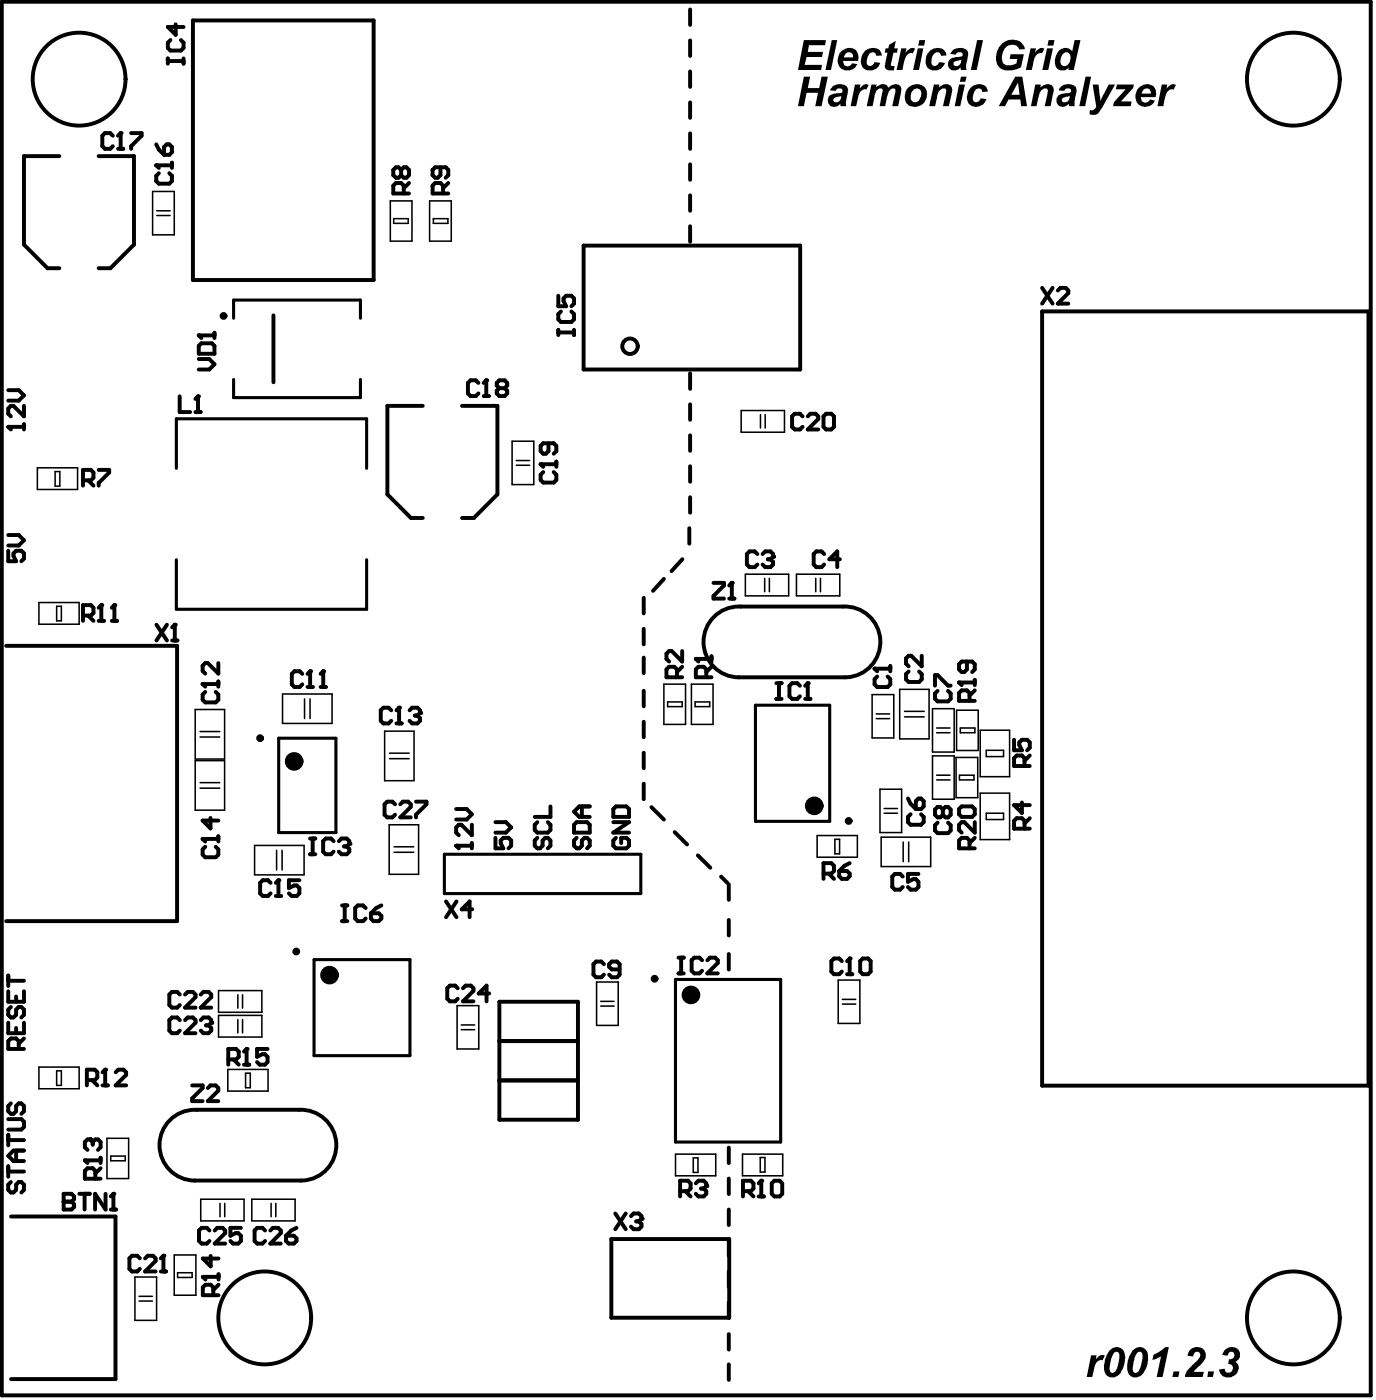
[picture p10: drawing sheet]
<svg xmlns="http://www.w3.org/2000/svg" width="296mm" height="301mm" viewBox="0 0 296 301" stroke-linecap="round" stroke-linejoin="round" font-family="sans-serif">
<path d="M.4 .4h294.1v299.5h-294.1z" fill="none" stroke="#000" stroke-width=".84"/>
<g fill="#fff">
<circle cx="141.6" cy="25.3" r=".83"/>
<circle cx="141.6" cy="59.3" r=".83"/>
<circle cx="133" cy="76.4" r=".83"/>
<circle cx="133" cy="144.6" r=".83"/>
<circle cx="133" cy="178.6" r=".83"/>
<circle cx="141.6" cy="195.7" r=".83"/>
<circle cx="133" cy="246.8" r=".83"/>
<circle cx="124.5" cy="25.3" r=".83"/>
<circle cx="116" cy="42.3" r=".83"/>
<circle cx="124.5" cy="59.3" r=".83"/>
<circle cx="116" cy="144.6" r=".83"/>
<circle cx="124.5" cy="195.7" r=".83"/>
<circle cx="107.5" cy="25.3" r=".83"/>
<circle cx="107.5" cy="59.3" r=".83"/>
<circle cx="107.5" cy="93.4" r=".83"/>
<circle cx="99" cy="280.9" r=".83"/>
<circle cx="90.5" cy="25.3" r=".83"/>
<circle cx="90.5" cy="59.3" r=".83"/>
<circle cx="90.5" cy="127.5" r=".83"/>
<circle cx="90.5" cy="263.8" r=".83"/>
<circle cx="39.5" cy="25.3" r=".83"/>
<circle cx="39.5" cy="161.6" r=".83"/>
<circle cx="39.5" cy="229.8" r=".83"/>
<circle cx="31" cy="246.8" r=".83"/>
<circle cx="39.5" cy="263.8" r=".83"/>
<circle cx="13.9" cy="76.4" r=".83"/>
<circle cx="22.4" cy="195.7" r=".83"/>
<circle cx="135.8" cy="261.9" r=".83"/>
<circle cx="86" cy="244.9" r=".83"/>
<circle cx="99.7" cy="170.1" r="1.66"/>
<circle cx="117.8" cy="213.2" r=".83"/>
<circle cx="79.6" cy="189.4" r=".83"/>
<circle cx="124.6" cy="213.2" r=".83"/>
<circle cx="184.1" cy="195" r=".83"/>
<circle cx="179" cy="199.7" r=".83"/>
<circle cx="175.2" cy="168.9" r=".83"/>
<circle cx="175.2" cy="163.6" r=".83"/>
<circle cx="188.3" cy="180" r=".83"/>
<circle cx="152.4" cy="192.1" r=".83"/>
<circle cx="53.3" cy="255.1" r=".83"/>
<circle cx="43.1" cy="217.9" r=".83"/>
<circle cx="77.7" cy="216.6" r="1.66"/>
<circle cx="33" cy="183.6" r=".83"/>
<circle cx="147.9" cy="144.6" r=".83"/>
<circle cx="72.7" cy="180.7" r=".83"/>
<circle cx="90" cy="240.3" r=".83"/>
<circle cx="45.7" cy="271.6" r=".83"/>
<circle cx="125.9" cy="115.6" r="1.66"/>
<circle cx="183.8" cy="225.7" r=".83"/>
<circle cx="183.8" cy="234.4" r=".83"/>
<circle cx="188.1" cy="212.8" r=".83"/>
<circle cx="188.1" cy="218.2" r=".83"/>
<circle cx="197.8" cy="174.5" r=".83"/>
<circle cx="172.5" cy="102.6" r=".83"/>
<circle cx="182.5" cy="148.4" r=".83"/>
<circle cx="204.9" cy="176.8" r=".83"/>
<circle cx="183.8" cy="242.8" r=".83"/>
<circle cx="91.4" cy="74.9" r=".83"/>
<circle cx="96.1" cy="74.9" r=".83"/>
<circle cx="100.7" cy="74.9" r=".83"/>
</g>
<g fill="none" stroke="#000" stroke-width=".33">
<path d="M32.8 41.2h4.6v9.3h-4.6zM33.7 46.3h2.9M33.7 45.3h2.9M83.9 43.2h4.6v8.6h-4.6zM84.6 47h3.1v1h-3.1zM92.3 43.2h4.7v8.6h-4.7zM93.1 47h3.1v1h-3.1zM110 94.8h4.7v9.4h-4.7zM110.9 99h2.9M159.2 88.2h9.3v4.7h-9.3zM163.4 89.1v2.9M164.4 89.1v2.9"/>
<path d="M8 100.6h8.7v4.6h-8.7zM11.8 101.4h1.1v3.1h-1.1zM110.9 100h2.9M8.4 129.5h8.6v4.7h-8.6zM12.2 130.3h1v3.1h-1zM160.1 123.4h9.3v4.7h-9.3zM164.3 124.3v2.9M165.3 124.3v2.9M171.1 123.4h9.3v4.7h-9.3zM175.3 124.3v2.9M176.3 124.3v2.9M41.9 152.5h6.4v10.7h-6.4z"/>
<path d="M43 157.2h4.2M43 158.4h4.2M60.7 149.2h10.6v6.3h-10.6zM65.4 150.2v4.2M66.6 150.2v4.2M82.6 157.2h6.3v10.6h-6.3zM142.6 147.1h4.7v8.6h-4.7zM143.4 150.9h3.2v1h-3.2zM148.5 147.1h4.7v8.6h-4.7zM149.3 150.9h3.2v1h-3.2zM187.4 149.3h4.6v9.3h-4.6zM188.3 153.4h2.8"/>
<path d="M188.3 154.5h2.8M193.3 148.2h6.3v10.6h-6.3zM194.3 154.1h4.3M194.3 152.9h4.3M200.3 152.3h4.7v9.3h-4.7zM201.2 157.5h2.9M201.2 156.5h2.9M205.5 152.7h4.7v8.6h-4.7zM206.3 156.5h3.1v1h-3.1zM210.6 157h6.3v9.9h-6.3zM41.9 163.5h6.4v10.6h-6.4zM43 169.4h4.2"/>
<path d="M43 168.2h4.2M83.6 177.3h6.3v10.6h-6.3zM83.7 163.1h4.2M83.7 161.9h4.2M175.6 179.6h8.6v4.7h-8.6zM189.1 169.6h4.6v9.4h-4.6zM189.3 179.9h10.7v6.4h-10.7zM190 173.8h2.8M190 174.8h2.8M200.3 162.5h4.7v9.3h-4.7zM201.2 167.6h2.9M201.2 166.6h2.9"/>
<path d="M205.4 162.8h4.7v8.7h-4.7zM206.1 166.6h3.2v1h-3.2zM210.6 170.5h6.3v10h-6.3zM211.9 161.3h3.7v1.3h-3.7zM211.9 174.8h3.7v1.4h-3.7zM54.7 181.7h10.6v6.3h-10.6zM59.4 182.8v4.2M60.6 182.8v4.2M84.7 182h4.2M84.7 183.2h4.2M179.4 180.4h1v3.1h-1zM194 181v4.2"/>
<path d="M195.2 181v4.2M47 212.9h9.3v4.7h-9.3zM47 218.2h9.3v4.7h-9.3zM51.1 213.8v2.9M51.1 219.1v2.9M52.1 213.8v2.9M52.1 219.1v2.9M98.2 216.2h4.7v9.3h-4.7zM128.2 211.1h4.6v9.3h-4.6zM129.1 215.2h2.8M129.1 216.2h2.8M180.1 210.7h4.6v9.3h-4.6z"/>
<path d="M181 214.8h2.8M181 215.8h2.8M8.4 229.4h8.6v4.6h-8.6zM12.2 230.2h1v3.1h-1zM48.9 229.9h8.7v4.6h-8.7zM52.8 230.7h1v3.1h-1zM99.1 221.3h2.9M99.1 220.3h2.9M23 244.7h4.6v8.6h-4.6zM23.8 248.5h3.1v1h-3.1zM43.1 257.8h9.3v4.6h-9.3zM47.3 258.7v2.8"/>
<path d="M48.3 258.7v2.8M54.1 257.8h9.3v4.6h-9.3zM58.2 258.7v2.8M59.3 258.7v2.8M145.1 248.1h8.7v4.6h-8.7zM148.9 248.9h1.1v3.1h-1.1zM159.5 248.1h8.7v4.6h-8.7zM163.3 248.8h1v3.1h-1zM29 274.5h4.6v9.3h-4.6zM29.9 278.6h2.9M29.9 279.7h2.9M37.4 269.7h4.7v8.7h-4.7z"/>
<path d="M38.2 273.6h3.1v1h-3.1z"/>
</g>
<g fill="none" stroke="#000" stroke-width=".84">
<path d="M36.1 12.6v1.1M36.1 13.1h3.3M36.6 8.6l-.5 .6v1.1l.5 .6h2.3l.5-.6v-1.1l-.5-.6M37.7 5.2v2.3l-1.6-1.7h3.3M39.4 12.6v1.1M41.4 4.4h38.9v55.8h-38.9zM148.3 2v3.4M148.3 8.7v3.3M148.3 15.3v3.4M12.7 33.6h-7.6v19l5.1 5.1h2.5M21.2 33.6h7.6v19l-5.1 5.1h-2.5M24.2 29.2l-.5-.6h-1.2l-.5 .6v2.2l.5 .6h1.2l.5-.6"/>
<path d="M25.4 32h1.1M25.4 29.2l.5-.6v3.4M28.2 28.6h2.2v.6l-2.2 2.2v.6M33.6 31l.5 1.2 1.2 1.1M34.1 37.2l-.5 .6v1.1l.5 .6h2.3l.5-.6v-1.1l-.5-.6M35.8 31h.6l.5 .6v1.1l-.5 .6h-1.1v-1.7zM36.9 35v1.1M36.9 35.5h-3.3l.5 .6M86.2 36.5l-.6-.5h-.5l-.6 .5v1.1l.6 .6h.5l.6-.6M86.2 36.5l.5-.5h.6l.6 .5v1.1l-.6 .6h-.6l-.5-.6M86.2 36.5v1.1M87.9 39.3l-1.2 1.2"/>
<path d="M94.6 36v1.6l-.5 .6h-.6l-.6-.6v-1.1l.6-.5h2.3l.5 .5v1.1l-.5 .6M96.3 39.3l-1.1 1.2M148.3 22v3.3M148.3 28.7v3.3M148.3 35.3v3.3M86.7 41.6v-1.7l-.5-.6h-1.1l-.6 .6v1.7h3.4M95.2 41.6v-1.7l-.6-.6h-1.1l-.6 .6v1.7h3.4M125.4 52.8h46.5v26.6h-46.5zM148.3 42v3.3M148.3 48.6v3.4M42.7 77.2h2.3l1.1 1.1-1.1 1.1h-2.3M43.3 73.8h2.2l.6 .5v1.7h-3.4v-1.7z"/>
<path d="M46.1 71.5v1.2M46.1 72.1h-3.4l.6 .6M58.8 67.8v14.4M119.9 63.6v2.2h1.7l-.5-1.1v-.6l.5-.5h1.2l.5 .5v1.2l-.5 .5M119.9 70.9v1.1M119.9 71.5h3.4M120.5 67l-.6 .5v1.1l.6 .6h2.3l.5-.6v-1.1l-.5-.5M123.3 70.9v1.1M223.9 66.9h70.1v166.5h-70.1zM223.9 61.9l2.2 3.4M226.1 61.9l-2.2 3.4M227.3 62.4l.5-.5h1.2l.5 .5v.6l-2.2 2.3h2.2"/>
<path d="M1.8 83.9h2.2l1.1 1.1-1.1 1.1h-2.2M5.1 87.2v2.3l-2.2-2.3h-.6l-.5 .6v1.1l.5 .6M5.1 91.2v1.1M5.1 91.7h-3.3l.5 .6M38.6 85.2v3.4h2.3M42 88.6h1.1M42 85.8l.5-.6v3.4M90.8 87.2h-7.6v19.1l5.1 5h2.5M99.3 87.2h7.6v19.1l-5.1 5h-2.5M102.8 82.3l-.6-.6h-1.1l-.6 .6v2.3l.6 .5h1.1l.6-.5M103.9 85.1h1.1M103.9 82.3l.6-.6v3.4"/>
<path d="M107.3 83.4l-.6-.5v-.6l.6-.6h1.1l.6 .6v.6l-.6 .5M107.3 83.4l-.6 .6v.6l.6 .5h1.1l.6-.5v-.6l-.6-.6M107.3 83.4h1.1M117.8 95.3v1.7l-.5 .5h-.6l-.5-.5v-1.2l.5-.5h2.3l.5 .5v1.2l-.5 .5M119.5 99.2v1.1M119.5 99.8h-3.3l.5 .5M148.3 80.3v3.3M148.3 86.9v3.3M148.3 93.6v3.3M172.4 89.5l-.5-.6h-1.2l-.5 .6v2.2l.5 .6h1.2l.5-.6M173.5 89.5l.6-.6h1.1l.6 .6v.6l-2.3 2.2h2.3M177.5 88.9h1.1l.6 .6v2.2l-.6 .6h-1.1l-.6-.6v-2.2z"/>
<path d="M1.8 118.4v2.2h1.7l-.6-1.1v-.6l.6-.5h1.1l.5 .5v1.2l-.5 .5M1.8 115h2.2l1.1 1.1-1.1 1.2h-2.2M17.8 103.3h1.7l.6-.6v-1.1l-.6-.6h-1.7v3.4M19 103.3l1.1 1.1M21.2 101h2.3v.6l-2.3 2.2v.6M116.7 101.5l-.5 .5v1.2l.5 .5h2.3l.5-.5v-1.2l-.5-.5M148.1 113.5v3.4M148.3 100.2v3.3M148.3 106.9v3.3M162.7 119.1l-.5-.6h-1.2l-.5 .6v2.2l.5 .6h1.2l.5-.6M163.8 119.1l.6-.6h1.1l.6 .6v.5l-.6 .6M177.1 119.1l-.6-.6h-1.1l-.6 .6v2.2l.6 .6h1.1l.6-.6"/>
<path d="M1.3 138.8h36.7v59.2h-36.7M17.8 132.3h1.7l.6-.5v-1.2l-.6-.5h-1.7v3.3M19 132.3l1.1 1.1M21.2 130.6l.6-.5v3.3M21.2 133.4h1.1M24 133.4h1.1M24 130.6l.6-.5v3.3M33.6 134.3l2.3 3.4M35.9 134.3l-2.3 3.4M37 137.7h1.1M37 134.8l.6-.5v3.4M138.3 128.5v3.3"/>
<path d="M138.3 135.2v3.3M142.6 124.4l-2.3 2.6M146.6 139.9v2.3l-2.3-2.3h-.5l-.6 .6v1.1l.6 .6M146.6 120.2l-2.3 2.5M153.3 125.3h2.2v.5l-2.2 2.3v.6h2.2M153.8 132.2a7.6 7.6 0 0 1 5.4-1.8h21.9a7.6 7.6 0 0 1 8 7.4 7.6 7.6 0 0 1-7.6 7.8h-22.8a7.6 7.6 0 0 1-7.1-5 7.6 7.6 0 0 1 2.2-8.4zM156.7 128.7h1.1M156.7 125.8l.5-.5v3.4M165 120.2h.5M165.5 120.2l.6 .6v.5l-.6 .6h-1.1l-.6-.6M180.4 120.2h-2.2l1.7-1.7v3.4M44.1 148.7l-.6 .6v1.1l.6 .6h2.2l.6-.6v-1.1l-.6-.6"/>
<path d="M46.9 142.5v2.3l-2.2-2.3h-.6l-.6 .6v1.1l.6 .6M46.9 146.5v1.1M46.9 147h-3.4l.6 .6M64.9 144.8l-.5-.5h-1.1l-.6 .5v2.3l.6 .6h1.1l.5-.6M66.1 147.7h1.1M66.1 144.8l.5-.5v3.4M68.9 144.8l.5-.5v3.4M68.9 147.7h1.1M84.1 152.7l-.6-.6h-1.1l-.6 .6v2.2l.6 .6h1.1l.6-.6M85.2 155.5h1.1M85.2 152.7l.5-.6v3.4M88 152.7l.6-.6h1.1l.5 .6v.5l-.5 .6"/>
<path d="M89.1 153.8h.6M89.7 153.8l.5 .6v.5l-.5 .6h-1.1l-.6-.6M138.3 141.3v3.4M138.3 148.5v3.3M138.3 155.1v3.4M145.4 145.6v-1.7l-.5-.6h-1.1l-.6 .6v1.7h3.4M146.6 143.3l-1.2 1.1M151.7 145.6v-1.7l-.5-.6h-1.1l-.6 .6v1.7h3.4M152.9 143.3l-1.2 1.1M152.9 141.1v1.1M152.9 141.6h-3.4l.6 .6M166.8 146.8h1.1"/>
<path d="M166.8 150.2h1.1M167.4 146.8v3.4M171.9 147.4l-.6-.6h-1.1l-.6 .6v2.3l.6 .5h1.1l.6-.5M173 150.2h1.1M173 147.4l.5-.6v3.4M188.5 145.4l-.6 .6v1.1l.6 .6h2.2l.6-.6v-1.1l-.6-.6M191.3 143.2v1.1M191.3 143.7h-3.4l.6 .6M195.2 144.3l-.5 .6v1.1l.5 .6h2.3l.5-.6v-1.1l-.5-.6M198 141v2.2l-2.2-2.2h-.6l-.5 .5v1.1l.5 .6M200.9 147.4v-2.3h.5l2.3 2.3h.6M201.4 148.5l-.5 .6v1.1l.5 .6h2.3l.6-.6v-1.1l-.6-.6"/>
<path d="M207.7 142.2v1.7l-.5 .5h-.6l-.6-.5v-1.1l.6-.6h2.3l.5 .6v1.1l-.5 .5M208.3 150.6v-1.6l-.6-.6h-1.1l-.6 .6v1.6h3.4M209.4 146.1v1.2M209.4 148.4l-1.1 1.1M209.4 146.7h-3.4l.6 .6M217.9 159v2.3h1.7l-.6-1.2v-.5l.6-.6h1.1l.5 .6v1.1l-.5 .6M45.2 175.8v2.3l-1.7-1.7h3.4M46.9 179.8v1.1M84.9 172.9l-.6-.6h-1.1l-.6 .6v2.2l.6 .6h1.1l.6-.6M86 172.9l.6-.6h1.1l.5 .6v.5l-2.2 2.3h2.2M89.4 172.3h2.2v.6l-2.2 2.2v.6M98 173.9h2.3l1.1 1.1-1.1 1.1h-2.3"/>
<path d="M101.4 177.3v2.2l-2.3-2.2h-.5l-.6 .5v1.2l.6 .5M106.4 176.7h2.3l1.1 1.1-1.1 1.2h-2.3M115.4 176.7l-.5 .6v1.1l.5 .6h2.3l.6-.6v-1.1l-.6-.6M118.3 173.3v2.3h-3.4M123.9 176.7h2.2l.6 .6v1.7h-3.4v-1.7zM125 173.3v2.3M126.7 173.3h-2.2l-1.2 1.2 1.2 1.1h2.2M131.8 176.7h3.3l-3.3 2.3h3.3M132.3 173.3h2.3l.5 .6v1.7h-3.3v-1.7zM138.3 161.8v3.3M138.3 168.5v3.3M140 173.5l2.6 2.7"/>
<path d="M144.9 178.9l2.7 2.6M195.1 171.6l.5 1.2 1.2 1.1M195.6 175l-.5 .6v1.1l.5 .6h2.3l.6-.6v-1.1l-.6-.6M197.3 171.6h.6l.6 .6v1.1l-.6 .6h-1.1v-1.7zM201.4 176.8l-.5 .6v1.1l.5 .6h2.3l.6-.6v-1.1l-.6-.6M202.6 174l-.6-.6h-.6l-.5 .6v1.1l.5 .6h.6l.6-.6M202.6 174l.5-.6h.6l.6 .6v1.1l-.6 .6h-.6l-.5-.6M202.6 174v1.1M206 173.9l.6-.6h2.3l.5 .6v1.1l-.5 .6h-2.3l-.6-.6zM209.4 176.7v2.3l-2.2-2.3h-.6l-.6 .6v1.1l.6 .6M219.6 172.5v2.2l-1.7-1.7h3.3M220.1 178.1v-1.7l-.5-.5h-1.2l-.5 .5v1.7h3.3"/>
<path d="M220.1 164.6v-1.6l-.5-.6h-1.2l-.5 .6v1.6h3.3M221.2 175.9l-1.1 1.1M221.2 162.4l-1.1 1.1M44.1 182l-.6 .6v1.1l.6 .6h2.2l.6-.6v-1.1l-.6-.6M46.9 180.3h-3.4l.6 .6M58.1 189.8l-.5-.6h-1.2l-.5 .6v2.2l.5 .6h1.2l.5-.6M59.3 192.6h1.1M59.3 189.8l.5-.6v3.4M64.3 189.2h-2.2v1.7l1.1-.6h.6l.5 .6v1.1l-.5 .6h-1.2l-.5-.6M66.6 180.2h1.1M66.6 183.6h1.1M67.2 180.2v3.4"/>
<path d="M71.7 180.8l-.6-.6h-1.1l-.6 .6v2.3l.6 .5h1.1l.6-.5M72.8 180.8l.6-.6h1.1l.6 .6v.6l-.6 .5M73.5 198h1.1M73.5 194.6h1.1M73.9 181.9h.6M74.1 194.6v3.4M74.5 181.9l.6 .6v.6l-.6 .5h-1.1l-.6-.5M78.6 195.2l-.6-.6h-1.1l-.6 .6v2.2l.6 .6h1.1l.6-.6M79.7 196.3h1.7l.5 .6v.5l-.5 .6h-1.2l-.5-.6zM81.9 194.6l-1.1 .6-1.1 1.1M95.8 193.8l2.3 3.3M98.1 193.8l-2.3 3.3"/>
<path d="M101.4 181.2v1.1M101.4 181.8h-3.4l.6 .5M101.5 195.5h-2.3l1.7-1.7v3.3M106.4 180.1v2.2h1.7l-.5-1.1v-.5l.5-.6h1.2l.5 .6v1.1l-.5 .5M115.4 180.1l-.5 .6v1.1l.5 .5h.6l.6-.5v-1.1l.5-.6h.6l.6 .6v1.1l-.6 .5M123.9 180.1l-.6 .6v1.1l.6 .5h.6l.5-.5v-1.1l.6-.6h.5l.6 .6v1.1l-.6 .5M132.3 180.1l-.5 .6v1.1l.5 .5h2.3l.5-.5v-1.1l-.5-.6h-1.1v1.1M149.9 183.9l2.7 2.6M154.9 188.4l1.4 1.3M156.6 190.1v3.3M156.6 197.7v3.4M176.9 187.8h1.7l.6-.6v-1.1l-.6-.6h-1.7v3.4"/>
<path d="M178.1 187.8l1.1 1.1M180.3 187.2h1.7l.6 .6v.5l-.6 .6h-1.1l-.6-.6zM182.6 185.5l-1.2 .6-1.1 1.1M193.9 188.4l-.5-.6h-1.1l-.6 .6v2.3l.6 .5h1.1l.5-.5M197.3 187.8h-2.2v1.7l1.1-.5h.6l.5 .5v1.2l-.5 .5h-1.2l-.5-.5M208.3 182.3v-1.6l-.6-.6h-1.1l-.6 .6v1.6h3.4M209.4 180.1l-1.1 1.1M1.8 213.1v2.2h3.3v-2.2M1.8 219.8v2.3h3.3v-2.3M1.8 209.7v2.2M1.8 210.8h3.3M2.3 216.4l-.5 .6v1.1l.5 .6h.6l.6-.6v-1.1l.5-.6h.6l.5 .6v1.1l-.5 .6"/>
<path d="M3.5 214.2v1.1M38.6 213.8l-.5-.6h-1.2l-.5 .6v2.2l.5 .6h1.2l.5-.6M38.6 219.3l-.5-.6h-1.2l-.5 .6v2.2l.5 .6h1.2l.5-.6M39.8 213.8l.5-.6h1.1l.6 .6v.5l-2.2 2.3h2.2M39.8 219.3l.5-.6h1.1l.6 .6v.5l-2.2 2.3h2.2M43.1 219.3l.6-.6h1.1l.6 .6v.5l-.6 .6M43.1 213.8l.6-.6h1.1l.6 .6v.5l-2.3 2.3h2.3M98.3 212.4l-.5-.5h-1.1l-.6 .5v2.3l.6 .5h1.1l.5-.5M99.5 212.4l.5-.5h1.2l.5 .5v.6l-2.2 2.2h2.2M105.1 213.5h-2.3l1.7-1.6v3.3M107.3 215.3h16.9v25.4h-16.9zM129.7 207.2l-.5-.5h-1.1l-.6 .5v2.3l.6 .6h1.1l.5-.6"/>
<path d="M133.1 208.4h-1.7l-.5-.6v-.6l.5-.5h1.2l.5 .5v2.3l-.5 .6h-1.2l-.5-.6M145.8 205.8h1.1M145.8 209.2h1.1M146.3 205.8v3.4M150.8 206.4l-.5-.6h-1.1l-.6 .6v2.3l.6 .5h1.1l.5-.5M152 206.4l.5-.6h1.2l.5 .6v.6l-2.2 2.2h2.2M156.6 205.1v3.3M180.9 206.6l-.6-.6h-1.1l-.6 .6v2.2l.6 .6h1.1l.6-.6M182 209.4h1.1M182 206.6l.6-.6v3.4M185.4 206h1.1l.6 .6v2.2l-.6 .6h-1.1l-.6-.6v-2.2zM2.3 237.2l-.5 .5v1.2l.5 .5h.6l.6-.5v-1.2l.5-.5h.6l.5 .5v1.2l-.5 .5"/>
<path d="M3.5 221v1.1M4 225.5v-1.7l-.5-.6h-1.2l-.5 .6v1.7h3.3M5.1 223.2l-1.1 1.1M18.7 232.2h1.6l.6-.6v-1.1l-.6-.6h-1.6v3.4M19.8 232.2l1.1 1.1M22 233.3h1.2M22 230.5l.6-.6v3.4M24.8 230.5l.6-.6h1.1l.6 .6v.5l-2.3 2.3h2.3M41.3 233.3h2.2v.6l-2.2 2.2v.6h2.2M44.3 220.4h.5M44.7 233.9l.5-.6h1.1l.6 .6v.5l-2.2 2.3h2.2M44.8 220.4l.6 .6v.5l-.6 .6h-1.1l-.6-.6"/>
<path d="M49 227.7h1.7l.6-.5v-1.2l-.6-.5h-1.7v3.3M50.2 227.7l1.1 1.1M52.4 226l.6-.5v3.3M52.4 228.8h1.1M57.5 225.5h-2.3v1.7l1.2-.6h.5l.6 .6v1.1l-.6 .5h-1.1l-.6-.5M107.3 232.2h16.9M107.3 223.8h16.9M1.8 240.5h2.8l.5 .6v1.1l-.5 .6h-2.8M1.8 243.9v2.3M1.8 250.7v2.2M1.8 251.8h3.3M1.8 245.1h3.3"/>
<path d="M2.3 254.1l-.5 .5v1.2l.5 .5h.6l.6-.5v-1.2l.5-.5h.6l.5 .5v1.2l-.5 .5M3.5 247.3v2.3M5.1 247.3h-2.2l-1.1 1.1 1.1 1.2h2.2M13.7 256.6h1.7l.5 .6v.5l-.5 .6 .5 .6v.5l-.5 .6h-1.7zM13.7 258.3h1.7M17.1 256.6h2.2M18.2 256.6v3.4M19.9 245.5l-.5-.6h-.6l-.6 .6v1.1l.6 .6M19.9 245.5l.6-.6h.5l.6 .6v1.1l-.6 .6M19.9 245.5v.5M20.5 253.4v-1.7l-.6-.6h-1.1l-.6 .6v1.7h3.4M21.6 251.1l-1.1 1.1"/>
<path d="M21.6 248.9v1.1M21.6 249.4h-3.4l.6 .6M22.7 256.6v3.4l-2.3-3.4v3.4M23.8 260h1.1M23.8 257.2l.6-.6v3.4M36.9 240.4a7.6 7.6 0 0 1 5.4-1.9h21.9a7.6 7.6 0 0 1 8.1 7.4 7.6 7.6 0 0 1-7.6 7.9h-22.8a7.6 7.6 0 0 1-7.2-5 7.6 7.6 0 0 1 2.2-8.4zM146.1 256h1.7l.6-.5v-1.2l-.6-.5h-1.7v3.4M147.2 256l1.2 1.2M149.5 254.3l.6-.5h1.1l.5 .5v.6l-.5 .6M150.6 255.5h.6M151.2 255.5l.5 .5v.6l-.5 .6h-1.1l-.6-.6M156.6 246.7v3.3"/>
<path d="M156.6 253.3v3.4M156.6 260v3.3M159.6 256h1.7l.6-.5v-1.2l-.6-.5h-1.7v3.4M160.7 256l1.2 1.2M163 257.2h1.1M163 254.3l.6-.5v3.4M166.4 253.8h1.1l.6 .5v2.3l-.6 .6h-1.1l-.6-.6v-2.3zM2.4 261.5h22.4v34.9h-22.4M30.1 270.5l-.6-.6h-1.1l-.6 .6v2.2l.6 .6h1.1l.6-.6M31.2 270.5l.5-.6h1.2l.5 .6v.5l-2.2 2.3h2.2M34.6 273.3h1.1M34.6 270.5l.5-.6v3.4"/>
<path d="M45 264.5l-.6-.6h-1.1l-.5 .6v2.2l.5 .6h1.1l.6-.6M45.3 269.9v2.3l-1.7-1.7h3.4M45.8 278.4v-1.7l-.5-.6h-1.2l-.5 .6v1.7h3.4M46.1 264.5l.6-.6h1.1l.6 .6v.5l-2.3 2.3h2.3M47 276.1l-1.2 1.2M47 273.9v1.1M47 274.5h-3.4l.5 .5M51.8 263.9h-2.3v1.7l1.1-.6h.6l.6 .6v1.1l-.6 .6h-1.1l-.6-.6M56.9 264.5l-.5-.6h-1.1l-.6 .6v2.2l.6 .6h1.1l.5-.6M58.1 264.5l.5-.6h1.2l.5 .6v.5l-2.2 2.3h2.2M61.4 265.6h1.7l.6 .6v.5l-.6 .6h-1.1l-.6-.6zM63.7 263.9l-1.1 .6-1.2 1.1"/>
<path d="M131.3 266.3h25.4v16.9h-25.4zM132.2 260.8l2.2 3.4M134.4 260.8l-2.2 3.4M135.6 261.4l.5-.6h1.2l.5 .6v.6l-.5 .5M136.7 262.5h.6M137.3 262.5l.5 .6v.5l-.5 .6h-1.2l-.5-.6M156.6 266.6v3.4M156.6 273.3v3.3M156.6 280v3.3M156.6 286.8v3.3M156.6 293.3v3.3"/>
<circle cx="17" cy="17" r="10"/>
<circle cx="277.9" cy="17" r="10"/>
<circle cx="135.4" cy="74.4" r="1.66"/>
<circle cx="56.9" cy="283.3" r="10"/>
<circle cx="277.9" cy="283.3" r="10"/>
</g>
<path d="M50.2 68.4v-3.9h27.2v3.9M50.2 81.6v3.9h27.2v-3.9M37.9 100.7v-10.7h40.9v10.7M37.9 120.3v10.7h40.9v-10.7M59.9 158.7h12.3v20.3h-12.3zM162.3 151.6h16v24.9h-16zM95.5 183.6h42.2v8.5h-42.2zM67.5 206.3h20.6v20.6h-20.6zM145.1 210.5h22.6v35h-22.6z" fill="none" stroke="#000" stroke-width=".66"/>
<g fill="#000">
<path d="M172.7 8.6h4.7l-.1 1.1h-3.5l-.3 1.5h3.3l-.2 1.1h-3.3l-.4 1.6h3.7l-.2 1.1h-5zM178.7 8.6h1.2l-1.4 6.4h-1.2zM183.7 18.2h1.2l-.2 .9a1.5 1.5 0 0 1 1.9-.8l-.5 1a1.31 1.31 0 0 0-1.6 1.1l-.6 2.4h-1.1zM186 10.8a2.49 2.49 0 0 1 3.1 .1l.4 1-1.3 .1a.79 .79 0 0 0-.5-.7 .79 .79 0 0 0-.9 .3 2.52 2.52 0 0 0-.4 2.3 .97 .97 0 0 0 1.5-.5l1.3 .1a2.31 2.31 0 0 1-3.7 1.1l-.1-.1a2.92 2.92 0 0 1 .6-3.7zM191 9.6l1.5-.8-.4 1.6h.8l-.2 .9h-.7l-.6 2.3a.42 .42 0 0 0 .1 .6 .42 .42 0 0 0 .5 0h.2l-.2 .9a1.87 1.87 0 0 1-1.8-.5l-.1-.6 .6-2.7h-.6l.2-.9h.6zM187.2 18.2h1.1l-.1 .6a1.89 1.89 0 0 1 2.3-.5l.4 .6a1.9 1.9 0 0 1 2.2-.6l.5 .5v.8l-.6 3.2h-1.3l.6-2.8a.64 .64 0 0 0-.2-1 .64 .64 0 0 0-.9 .4l-.3 .3-.3 1-.4 2.1h-1.2l.6-2.9a.59 .59 0 0 0-.2-.9 .59 .59 0 0 0-.8 .3l-.3 .1-.3 .8-.5 2.6h-1.3zM193.6 10.4h1.1l-.1 .9a1.63 1.63 0 0 1 2-.8l-.5 1a1.32 1.32 0 0 0-1.7 1.3l-.5 2.2h-1.3zM199.9 10.8a2.25 2.25 0 0 1 3.3 .4l.1 .7-1.1 .1a.89 .89 0 0 0-.9-.8 .89 .89 0 0 0-.9 .8l-.2 .4a1.99 1.99 0 0 0 .2 1.7 1.09 1.09 0 0 0 1.4-.7l1.2 .1a2.24 2.24 0 0 1-1.8 1.6 2.24 2.24 0 0 1-2.2-.9 3.1 3.1 0 0 1 .9-3.4zM200.6 18.2h1.2l-.1 .6a1.78 1.78 0 0 1 2.7-.1l.2 .7-.7 3.4h-1.3l.6-2.7a.79 .79 0 0 0-.3-1.1 1.75 1.75 0 0 0-1.6 2l-.4 1.8h-1.3zM209.9 8.6h1.3l-1.4 6.4h-1.2zM209 18.4a2.19 2.19 0 0 1 3 .6l.2 .7-1.2 .1a.85 .85 0 0 0-.8-.8 .85 .85 0 0 0-.9 .8 1.72 1.72 0 0 0 0 2.1 1.05 1.05 0 0 0 1.4-.8l1.3 .2a2.22 2.22 0 0 1-1.8 1.7 2.22 2.22 0 0 1-2.2-.9 2.94 2.94 0 0 1 1-3.7zM215.3 9.3a3.3 3.3 0 0 1 4.2-.1l.4 .5 .3 .9h-1.2a1.74 1.74 0 0 0-2.7-.6 3.1 3.1 0 0 0-.6 3.8 3.2 3.2 0 0 0 2.7-.1l.1-1h-1.6l.2-1h2.9l-.6 2.7a4.3 4.3 0 0 1-4.7 .1 3.7 3.7 0 0 1 .4-4.9z"/>
<path d="M221.4 10.4h1.2l-.3 .9a1.63 1.63 0 0 1 2.1-.8l-.5 1a1.55 1.55 0 0 0-1.8 1.6l-.4 1.9h-1.3zM222.4 18.2h1.2l-.1 .6a1.89 1.89 0 0 1 2.6-.3l.3 .6v.5l-.7 3.2h-1.3l.6-2.7a.66 .66 0 0 0 0-.9 .66 .66 0 0 0-.9 0 1.87 1.87 0 0 0-.9 1.6l-.5 2h-1.2zM240 18.2h3.6l-.2 .7-2.6 2.9h2.3l-.2 1h-3.8l.2-.8 2.5-2.8h-2.1zM249.6 18.2h1.2l-.2 .9a2.24 2.24 0 0 1 1.6-1l.4 .2-.5 1a1.44 1.44 0 0 0-1.7 1.3l-.5 2.2h-1.2zM172.7 16.5h1.4l-.6 2.4h2.5l.5-2.4h1.4l-1.4 6.3h-1.3l.5-2.9h-2.4l-.6 2.9h-1.3zM233.2 16.5h1.2l-1.3 6.3h-1.2zM234.7 18.2h1.3l.4 3.5 1.8-3.5h1.4l-3 5.1a1.81 1.81 0 0 1-2.5 1.3l.1-.9a1.11 1.11 0 0 0 1.3-.9zM234.4 291.3h1.2l-.2 .9a1.5 1.5 0 0 1 2-.8l-.5 1a1.31 1.31 0 0 0-1.6 1.1l-.6 2.5h-1.2zM247.8 291.1l2-1a1.52 1.52 0 0 1 1.3-.6l-1.3 6.5h-1.3l.9-4.4-.9 .5-.9 .2zM252.1 294.8h1.3l-.3 1.2h-1.2zM255.9 289.9a1.94 1.94 0 0 1 2.8 .3 1.94 1.94 0 0 1-.5 2.8l-1.5 1.4-.3 .5h2.2l-.2 1.1h-3.8a3.5 3.5 0 0 1 1.5-2.5l1.2-1.2a1.28 1.28 0 0 0 .3-1.7 .89 .89 0 0 0-1.2 1l-1.3-.2 .2-.8zM259.6 294.8h1.2l-.2 1.2h-1.2z"/>
<path d="M263.2 290.1a2.01 2.01 0 0 1 3.2 .6 1.54 1.54 0 0 1-1.1 2 1.67 1.67 0 0 1-.1 2.9 2 2 0 0 1-3.3-1.2l1.2-.1a.83 .83 0 0 0 .5 .7 .83 .83 0 0 0 .9-.1 .92 .92 0 0 0 .3-1.1 .92 .92 0 0 0-.9-.6l.1-1a.91 .91 0 0 0 1.1-.5 .91 .91 0 0 0-.3-1.1h-.7l-.4 .8-1.1-.2z"/>
<path d="M181.8 11.4l-.5 .9h2a.91 .91 0 0 0-.4-.9 .91 .91 0 0 0-1.1 0zM180.9 10.9a2.04 2.04 0 0 1 2.3-.5 2.04 2.04 0 0 1 1.2 1.9v.8h-3.3a1.01 1.01 0 0 0 .8 1.1 1.01 1.01 0 0 0 1.2-.6l1.1 .2a2.2 2.2 0 0 1-3.1 1.1 2.2 2.2 0 0 1-.8-3.2l.1-.3z"/>
<path d="M196.3 19.3a1.96 1.96 0 0 0-.3 2.5 1.3 1.3 0 0 0 1.9-1.2 1.04 1.04 0 0 0-.1-1.1 1.04 1.04 0 0 0-1.1-.4zM195.2 18.8a2.52 2.52 0 0 1 3.9 .7 2.73 2.73 0 0 1-3.5 3.3 2.31 2.31 0 0 1-1-3.1z"/>
<path d="M197.5 8.6h1.3l-.3 1.2h-1.2zM197.2 10.4h1.2l-1 4.6h-1.2z"/>
<path d="M205 13.3a.6 .6 0 0 0 0 .8 .6 .6 0 0 0 .9 0l.4-.3 .3-1zM205 10.6a2.62 2.62 0 0 1 2.7 .2 1.99 1.99 0 0 1 .1 1.8l-.2 1.3 .1 1.1h-1.2l-.1-.5a1.6 1.6 0 0 1-2.7-.3 1.51 1.51 0 0 1 1.5-1.9l1.3-.1a.51 .51 0 0 0 .3-.7 .51 .51 0 0 0-.8-.3l-.4 .1-.2 .4-1.2-.1z"/>
<path d="M206.5 16.5h1.2l-.3 1.1h-1.2zM206 18.2h1.3l-1 4.6h-1.2z"/>
<path d="M218.7 17.7l-1.4 2.7h1.7zM218.1 16.5h1.5l1.1 6.3h-1.3l-.2-1.4h-2.5l-.8 1.4h-1.3z"/>
<path d="M225.3 8.6h1.3l-.3 1.2h-1.3zM225 10.4h1.2l-1 4.6h-1.3z"/>
<path d="M227.6 10.8a1.84 1.84 0 0 1 2.8 .3l.5-2.5h1.2l-1.4 6.4h-1.2l.2-.5a1.74 1.74 0 0 1-2.1 .5 1.74 1.74 0 0 1-1-2 3.7 3.7 0 0 1 1-2.2zM228.6 11.4a1.93 1.93 0 0 0-.4 2.7 1.33 1.33 0 0 0 1.7-1.4 .97 .97 0 0 0-.2-1.2 .97 .97 0 0 0-1.1-.1z"/>
<path d="M245.6 19.3l-.3 .8h1.9a.94 .94 0 0 0-.4-1 .94 .94 0 0 0-1.2 .2zM245 18.6a2.15 2.15 0 0 1 3 .2 2.46 2.46 0 0 1 .3 2.1h-3.2a1.01 1.01 0 0 0 .8 1.1 1.01 1.01 0 0 0 1.2-.6l1.1 .2a2.21 2.21 0 0 1-3.1 1.2 2.21 2.21 0 0 1-.9-3.1l.3-.6z"/>
<path d="M179.2 21a.6 .6 0 0 0 0 .9 .6 .6 0 0 0 .8 0l.5-.3 .2-.6a.33 .33 0 0 0-.2-.3 .33 .33 0 0 0-.4 .1zM179 18.4h.2a2.7 2.7 0 0 1 2.6 0l.2 .3a.65 .65 0 0 1 .2 .8l-.5 2.4 .1 .9h-1.2v-.5a1.46 1.46 0 0 1-2 .5 1.46 1.46 0 0 1-.6-1.9 2.56 2.56 0 0 1 2.4-.9l.2-.1a.46 .46 0 0 0 .4-.3 .46 .46 0 0 0-.2-.5 .9 .9 0 0 0-1.3 .4l-1.1-.1z"/>
<path d="M228.3 21a.6 .6 0 0 0 0 .9 .6 .6 0 0 0 .9 0l.5-.4 .2-.8zM228.2 18.4a2.3 2.3 0 0 1 3 .4l.1 1.1-.4 1.7v1.2h-1.2l-.1-.5a1.44 1.44 0 0 1-2.5-.1 1.44 1.44 0 0 1 1.4-2.1l1-.1a.55 .55 0 0 0 .6-.7 .55 .55 0 0 0-.8-.3l-.4 .1-.2 .4-1.2-.1 .1-.4z"/>
<path d="M239.5 290.6l-.6 1-.3 1a2.84 2.84 0 0 0 0 2.4 .76 .76 0 0 0 1.2-.6l.5-1.5a3.5 3.5 0 0 0 0-2.2l-.2-.1zM238.7 290a1.77 1.77 0 0 1 2-.3 1.77 1.77 0 0 1 1 1.7v.7a5.1 5.1 0 0 1-1.5 3.6 1.89 1.89 0 0 1-2.3 .1 1.89 1.89 0 0 1-.7-2.1 5.5 5.5 0 0 1 1.5-3.7z"/>
<path d="M244.5 290.6a5.8 5.8 0 0 0-1.1 3.8 .68 .68 0 0 0 .5 .7 .68 .68 0 0 0 .8-.6l.6-1.6a3.5 3.5 0 0 0 0-2.2l-.3-.1zM243.4 290.2a1.87 1.87 0 0 1 2.9 .1 4.3 4.3 0 0 1 .3 2.7 5.1 5.1 0 0 1-1.6 2.8 1.88 1.88 0 0 1-2.1-.1 1.88 1.88 0 0 1-.7-2 6.1 6.1 0 0 1 1.2-3.5z"/>
<circle cx="25.9" cy="28.6" r=".42"/>
<circle cx="33.6" cy="35.5" r=".42"/>
<circle cx="42.7" cy="72.1" r=".42"/>
<circle cx="1.8" cy="91.7" r=".42"/>
<circle cx="42.5" cy="85.2" r=".42"/>
<circle cx="104.5" cy="81.7" r=".42"/>
<circle cx="116.2" cy="99.8" r=".42"/>
<circle cx="166.1" cy="119.6" r=".42"/>
<circle cx="21.8" cy="130.1" r=".42"/>
<circle cx="24.6" cy="130.1" r=".42"/>
<circle cx="37.6" cy="134.3" r=".42"/>
<circle cx="157.2" cy="125.3" r=".42"/>
<circle cx="43.5" cy="147" r=".42"/>
<circle cx="66.6" cy="144.3" r=".42"/>
<circle cx="69.4" cy="144.3" r=".42"/>
<circle cx="85.7" cy="152.1" r=".42"/>
<circle cx="90.2" cy="153.2" r=".42"/>
<circle cx="149.5" cy="141.6" r=".42"/>
<circle cx="173.5" cy="146.8" r=".42"/>
<circle cx="187.9" cy="143.7" r=".42"/>
<circle cx="206" cy="146.7" r=".42"/>
<circle cx="43.5" cy="180.3" r=".42"/>
<circle cx="59.8" cy="189.2" r=".42"/>
<circle cx="75.1" cy="181.4" r=".42"/>
<circle cx="98" cy="181.8" r=".42"/>
<circle cx="45.4" cy="219.8" r=".42"/>
<circle cx="182.6" cy="206" r=".42"/>
<circle cx="22.6" cy="229.9" r=".42"/>
<circle cx="53" cy="225.5" r=".42"/>
<circle cx="13.7" cy="258.3" r=".42"/>
<circle cx="18.2" cy="249.4" r=".42"/>
<circle cx="19.4" cy="244.9" r=".42"/>
<circle cx="24.4" cy="256.6" r=".42"/>
<circle cx="151.7" cy="254.9" r=".42"/>
<circle cx="163.6" cy="253.8" r=".42"/>
<circle cx="35.1" cy="269.9" r=".42"/>
<circle cx="43.6" cy="274.5" r=".42"/>
<circle cx="137.8" cy="262" r=".42"/>
</g>
<g fill="none" stroke="#000" stroke-width=".83">
<circle cx="48" cy="67.9" r=".42"/>
<circle cx="55.9" cy="158.7" r=".42"/>
<circle cx="182.3" cy="176.5" r=".42"/>
<circle cx="63.6" cy="204.5" r=".42"/>
<circle cx="140.6" cy="210.4" r=".42"/>
</g>
<g fill="none" stroke="#000" stroke-width="2">
<circle cx="63.2" cy="163.7" r="1"/>
<circle cx="174.9" cy="173.2" r="1"/>
<circle cx="70.8" cy="209.6" r="1"/>
<circle cx="148.4" cy="213.9" r="1"/>
</g>
</svg>
